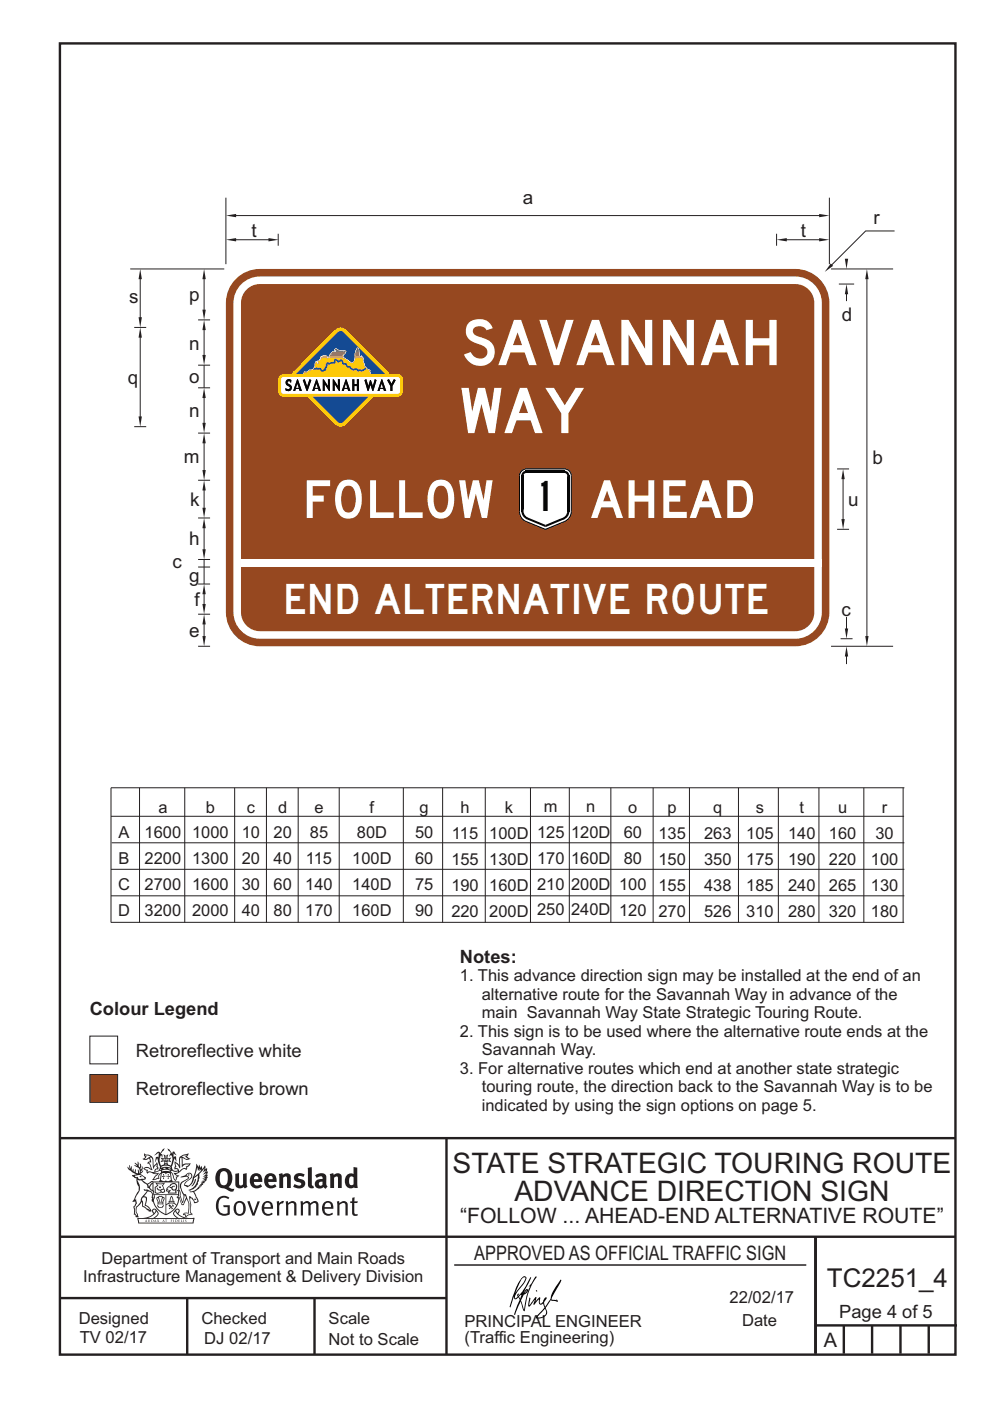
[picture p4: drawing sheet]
<svg xmlns="http://www.w3.org/2000/svg" width="210mm" height="297mm" viewBox="0 0 210 297" stroke-linecap="round" stroke-linejoin="round" font-family="sans-serif">
<defs><g id="words">
<g font-size="13.3" fill="#fff">
<text x="97.9" y="77.4">SAVANNAH</text>
<text x="97.6" y="91.8">WAY</text>
</g>
<g font-size="11.1" fill="#fff">
<text x="64.1" y="109.8">FOLLOW</text>
<text x="125.1" y="109.8">AHEAD</text>
</g>
<text font-size="8.9" fill="#010202" x="114.3" y="108.4">1</text>
<text font-size="8.9" fill="#fff" x="60" y="130.2">END ALTERNATIVE ROUTE</text>
<g font-size="6" fill="#231f20">
<text x="96" y="248.7">STATE STRATEGIC TOURING ROUTE</text>
<text x="109.1" y="254.6">ADVANCE DIRECTION SIGN</text>
</g>
<text font-size="5.5" fill="#231f20" x="175.4" y="272.9">TC2251_4</text>
<text font-size="4.5" fill="#231f20" x="97.6" y="259.3">“FOLLOW ... AHEAD-END ALTERNATIVE ROUTE”</text>
<g font-size="4.2" fill="#231f20">
<text x="100.6" y="267.2">APPROVED AS OFFICIAL TRAFFIC SIGN</text>
<text x="174.7" y="285.6">A</text>
</g>
<g font-size="4" fill="#231f20">
<text x="110.9" y="43.3">a</text>
<text x="185.3" y="47.4">r</text>
<text x="53.3" y="50.3">t</text>
<text x="169.9" y="50.3">t</text>
<text x="27.4" y="64.2">s</text>
<text x="40.1" y="63.8">p</text>
<text x="178.5" y="68">d</text>
<text x="40.1" y="74.2">n</text>
<text x="27.1" y="81.4">q</text>
<text x="40.1" y="81.2">o</text>
<text x="40.1" y="88.4">n</text>
<text x="39" y="98.2">m</text>
<text x="185.1" y="98.4">b</text>
<text x="40.3" y="107.2">k</text>
<text x="179.9" y="107.2">u</text>
<text x="40.1" y="115.6">h</text>
<text x="36.6" y="120.5">c</text>
<text x="40.1" y="123.4">g</text>
<text x="41.2" y="128.4">f</text>
<text x="178.5" y="130.6">c</text>
<text x="40.1" y="135">e</text>
</g>
<g font-size="3.9" fill="#231f20">
<text x="97.5" y="204.1">Notes:</text>
<text x="19" y="215.3">Colour Legend</text>
<text x="28.8" y="224.1">Retroreflective white</text>
<text x="28.8" y="232.2">Retroreflective brown</text>
<text x="178" y="279.5">Page 4 of 5</text>
</g>
<g font-size="3.5" fill="#231f20">
<text x="33.6" y="172.3">a</text>
<text x="43.6" y="172.3">b</text>
<text x="52.3" y="172.3">c</text>
<text x="59" y="172.3">d</text>
<text x="66.7" y="172.3">e</text>
<text x="78.4" y="172.3">f</text>
<text x="89" y="172.3">g</text>
<text x="97.7" y="172.5">h</text>
<text x="107.1" y="172.5">k</text>
<text x="115.4" y="172.2">m</text>
<text x="124.3" y="172.2">n</text>
<text x="133.3" y="172.3">o</text>
<text x="141.6" y="172.5">p</text>
<text x="151.3" y="172.5">q</text>
<text x="160.3" y="172.5">s</text>
<text x="169.6" y="172.5">t</text>
<text x="177.8" y="172.5">u</text>
<text x="187.1" y="172.5">r</text>
<text x="25.1" y="177.8">A</text>
<text x="30.7" y="177.8">1600</text>
<text x="40.7" y="177.8">1000</text>
<text x="51.3" y="177.8">10</text>
<text x="58" y="177.8">20</text>
<text x="65.7" y="177.8">85</text>
<text x="75.7" y="177.8">80D</text>
<text x="88" y="177.8">50</text>
<text x="95.9" y="177.9">115</text>
<text x="103.8" y="177.9">100D</text>
<text x="113.9" y="177.6">125</text>
<text x="121.1" y="177.6">120D</text>
<text x="132.3" y="177.8">60</text>
<text x="139.7" y="177.9">135</text>
<text x="149.3" y="177.9">263</text>
<text x="158.3" y="177.9">105</text>
<text x="167.2" y="177.9">140</text>
<text x="175.8" y="177.9">160</text>
<text x="185.7" y="177.9">30</text>
<text x="25.1" y="183.2">B</text>
<text x="30.7" y="183.2">2200</text>
<text x="40.7" y="183.2">1300</text>
<text x="51.3" y="183.2">20</text>
<text x="58" y="183.2">40</text>
<text x="64.9" y="183.2">115</text>
<text x="74.7" y="183.2">100D</text>
<text x="88" y="183.2">60</text>
<text x="95.7" y="183.4">155</text>
<text x="103.8" y="183.4">130D</text>
<text x="113.9" y="183.1">170</text>
<text x="121.1" y="183.1">160D</text>
<text x="132.3" y="183.2">80</text>
<text x="139.7" y="183.4">150</text>
<text x="149.3" y="183.4">350</text>
<text x="158.3" y="183.4">175</text>
<text x="167.2" y="183.4">190</text>
<text x="175.8" y="183.4">220</text>
<text x="184.7" y="183.4">100</text>
<text x="25" y="188.7">C</text>
<text x="30.7" y="188.7">2700</text>
<text x="40.7" y="188.7">1600</text>
<text x="51.3" y="188.7">30</text>
<text x="58" y="188.7">60</text>
<text x="64.8" y="188.7">140</text>
<text x="74.7" y="188.7">140D</text>
<text x="88" y="188.7">75</text>
<text x="95.7" y="188.9">190</text>
<text x="103.8" y="188.9">160D</text>
<text x="113.9" y="188.6">210</text>
<text x="121.1" y="188.6">200D</text>
<text x="131.3" y="188.7">100</text>
<text x="139.7" y="188.9">155</text>
<text x="149.3" y="188.9">438</text>
<text x="158.3" y="188.9">185</text>
<text x="167.2" y="188.9">240</text>
<text x="175.8" y="188.9">265</text>
<text x="184.7" y="188.9">130</text>
<text x="25" y="194.2">D</text>
<text x="30.7" y="194.2">3200</text>
<text x="40.7" y="194.2">2000</text>
<text x="51.3" y="194.2">40</text>
<text x="58" y="194.2">80</text>
<text x="64.8" y="194.2">170</text>
<text x="74.7" y="194.2">160D</text>
<text x="88" y="194.2">90</text>
<text x="95.7" y="194.4">220</text>
<text x="103.8" y="194.4">200D</text>
<text x="113.9" y="194.1">250</text>
<text x="121.1" y="194.1">240D</text>
<text x="131.3" y="194.2">120</text>
<text x="139.7" y="194.4">270</text>
<text x="149.3" y="194.4">526</text>
<text x="158.3" y="194.4">310</text>
<text x="167.2" y="194.4">280</text>
<text x="175.8" y="194.4">320</text>
<text x="184.7" y="194.4">180</text>
<text x="97.5" y="208.1">1. This advance direction sign may be installed at the end of an</text>
<text x="102.2" y="215.9">main Savannah Way State Strategic Touring Route.</text>
<text x="102.2" y="212">alternative route for the Savannah Way in advance of the</text>
<text x="97.5" y="219.8">2. This sign is to be used where the alternative route ends at the</text>
<text x="97.5" y="227.6">3. For alternative routes which end at another state strategic</text>
<text x="102.2" y="223.7">Savannah Way.</text>
<text x="102.2" y="231.6">touring route, the direction back to the Savannah Way is to be</text>
<text x="102.2" y="235.5">indicated by using the sign options on page 5.</text>
<text x="21.5" y="267.9">Department of Transport and Main Roads</text>
<text x="17.7" y="271.8">Infrastructure Management &amp; Delivery Division</text>
<text x="16.7" y="280.7">Designed</text>
<text x="42.7" y="280.7">Checked</text>
<text x="69.7" y="280.7">Scale</text>
<text x="98.5" y="281.4">PRINCIPAL ENGINEER</text>
<text x="154.7" y="276.2">22/02/17</text>
<text x="157.4" y="281.2">Date</text>
<text x="16.9" y="284.8">TV 02/17</text>
<text x="43.3" y="284.9">DJ 02/17</text>
<text x="69.7" y="285.2">Not to Scale</text>
<text x="98.5" y="284.8">(Traffic Engineering)</text>
</g>
</g></defs>
<g fill="none" stroke="#231f20" stroke-width=".51">
<path d="M12.7 9.2h190v278h-190zM12.7 241.3h189.9M94.7 241.4v45.8M12.7 262.2h190.1M12.7 275.2h82M39.7 275.2v12M66.7 275.2v12M173 262.2v24.8M173 281h30M179 281v6M185 281v6M191 281v6"/>
<path d="M197 281v6"/>
</g>
<path d="M96.4 268.2h74.6" fill="none" stroke="#231f20" stroke-width=".21"/>
<g fill="#231f20">
<path d="M47 248.5a2.55 2.55 0 0 0 0 2.7l.3 .1a.81 .81 0 0 0 1-.9v-.6a1.04 1.04 0 0 0-1.1-1.5zM46.3 248.1a1.82 1.82 0 0 1 2.1-.2 1.82 1.82 0 0 1 .9 1.9 2.29 2.29 0 0 1-.8 1.9l.7 .3h.5l-.2 .6a2.87 2.87 0 0 1-2-.7 2.12 2.12 0 0 1-1.7-3.1z" fill-rule="evenodd"/>
<path d="M49.9 248.9l.8-.2v2a.46 .46 0 0 0 .2 .6 .46 .46 0 0 0 .7-.2v-2.2l.7-.2v2.4l.2 .5-.6 .4-.2-.3a1.02 1.02 0 0 1-1.2 .2 1.02 1.02 0 0 1-.6-1.1z" fill-rule="evenodd"/>
<path d="M54 249.5l-.1 .5h.9a.49 .49 0 0 0-.2-.6 .49 .49 0 0 0-.6 .1zM53.4 249.2a1.34 1.34 0 0 1 1.6-.3 1.34 1.34 0 0 1 .6 1.5v.2h-1.7a.77 .77 0 0 0 .5 .8 .77 .77 0 0 0 .9-.3l.3 .4a1.59 1.59 0 0 1-2.1 .2 1.59 1.59 0 0 1-.4-2z" fill-rule="evenodd"/>
<path d="M57 249.5l-.1 .5h.9a.49 .49 0 0 0-.2-.6 .49 .49 0 0 0-.6 .1zM56.4 249.2a1.34 1.34 0 0 1 1.6-.3 1.34 1.34 0 0 1 .7 1.5v.2h-1.8a.77 .77 0 0 0 .5 .8 .77 .77 0 0 0 .9-.3l.3 .4a1.59 1.59 0 0 1-2 .2 1.59 1.59 0 0 1-.5-2z" fill-rule="evenodd"/>
<path d="M59.1 248.9l.8-.2 .1 .4a.95 .95 0 0 1 1-.3 .95 .95 0 0 1 .7 .8v2.3h-.8v-2.3a.46 .46 0 0 0-.8 .1v2.2h-.9z" fill-rule="evenodd"/>
<path d="M62.5 249.1a1.75 1.75 0 0 1 2.1-.1l-.2 .5-.6-.2a.43 .43 0 0 0-.6 .3l.4 .3a1.04 1.04 0 0 1 1.2 1.2 1.04 1.04 0 0 1-1.4 .9l-1.2-.4 .3-.6 1 .4 .4-.4a.88 .88 0 0 0-1-.5l-.4-.2-.1-.4z" fill-rule="evenodd"/>
<path d="M65.3 247.6l.8-.2 .1 3.8 .2 .2 .2 .5a.88 .88 0 0 1-1-.1 .88 .88 0 0 1-.3-1z" fill-rule="evenodd"/>
<path d="M67.8 250.6a.43 .43 0 0 0-.1 .7 .43 .43 0 0 0 .7-.1v-.7zM66.8 249.2a1.7 1.7 0 0 1 2.4 .1v1.8l.3 .4-.4 .5-.5-.3a1.03 1.03 0 0 1-1.7-.2 1.03 1.03 0 0 1 .8-1.5h.7v-.4a.8 .8 0 0 0-1.2 .1z" fill-rule="evenodd"/>
<path d="M69.9 248.9l.8-.2 .1 .4a.95 .95 0 0 1 1-.3 .95 .95 0 0 1 .7 .8v2.3h-.8v-2.3a.46 .46 0 0 0-.8 .1v2.2h-.8z" fill-rule="evenodd"/>
<path d="M74.3 249.5a1.48 1.48 0 0 0 0 1.7l.4 .1 .3-.2v-1.5l-.3-.2zM75 247.4l.8 .2 .1 4.3h-.7l-.1-.2a1.26 1.26 0 0 1-1.4 0 1.26 1.26 0 0 1-.6-1.3 1.29 1.29 0 0 1 .5-1.3 1.29 1.29 0 0 1 1.4-.2z" fill-rule="evenodd"/>
<path d="M46.4 253.9a1.72 1.72 0 0 1 2.2 0l-.2 .3a1.24 1.24 0 0 0-1.4-.1 1.24 1.24 0 0 0-.7 1.3 1.49 1.49 0 0 0 1.3 2l.7-.2v-1.3h-.9l-.1-.4h1.4v2a1.93 1.93 0 0 1-2.2-.1 1.93 1.93 0 0 1-.7-2.2l.2-.7z" fill-rule="evenodd"/>
<path d="M50.3 255.2a1.65 1.65 0 0 0 .3 2.2 .99 .99 0 0 0 1-1.5 .78 .78 0 0 0-.4-.8 .78 .78 0 0 0-.9 .1zM50 254.9a1.33 1.33 0 0 1 1.6-.1 1.33 1.33 0 0 1 .5 1.5 1.31 1.31 0 0 1-1.3 1.5 1.31 1.31 0 0 1-1.3-1.6l.1-.5z" fill-rule="evenodd"/>
<path d="M52.5 254.7l.4-.1 .9 2.6 .8-2.5h.5l-1.1 3h-.5z" fill-rule="evenodd"/>
<path d="M56.2 255.2l-.2 .7h1.4a.7 .7 0 0 0-.3-.8 .7 .7 0 0 0-.9 .1zM55.9 255a1.22 1.22 0 0 1 1.5-.2 1.22 1.22 0 0 1 .5 1.5h-1.9a.93 .93 0 0 0 .5 1 .93 .93 0 0 0 1.2-.2l.1 .3a1.43 1.43 0 0 1-1.7 .1 1.43 1.43 0 0 1-.6-1.7z" fill-rule="evenodd"/>
<path d="M58.7 254.8l.4-.2 .1 .5 .4-.3 .6-.2-.2 .6a.66 .66 0 0 0-.8 .6v1.9h-.4z" fill-rule="evenodd"/>
<path d="M60.6 254.8l.4-.2 .1 .5a.94 .94 0 0 1 1-.4 .94 .94 0 0 1 .8 .7v2.3h-.5l-.1-2.5a.81 .81 0 0 0-1.2 .3v2.2h-.4z" fill-rule="evenodd"/>
<path d="M63.7 254.7l.5-.1 .1 .5 .4-.3a.78 .78 0 0 1 1.1 .3 .9 .9 0 0 1 1-.5 .9 .9 0 0 1 .7 .8v2.3h-.4l-.1-2.5a.67 .67 0 0 0-1.1 .3v2.2h-.5v-2.4l-.4-.2-.7 .4v2.2h-.5z" fill-rule="evenodd"/>
<path d="M69 255.2l-.2 .7h1.4a.7 .7 0 0 0-.3-.8 .7 .7 0 0 0-.9 .1zM68.7 255a1.22 1.22 0 0 1 1.5-.2 1.22 1.22 0 0 1 .5 1.5h-1.9a.93 .93 0 0 0 .5 1 .93 .93 0 0 0 1.2-.2l.1 .3a1.44 1.44 0 0 1-1.7 .1 1.44 1.44 0 0 1-.6-1.7z" fill-rule="evenodd"/>
<path d="M71.4 254.8l.5-.2 .1 .5a.94 .94 0 0 1 1-.4 .94 .94 0 0 1 .7 .7v2.3h-.4l-.1-2.5a.81 .81 0 0 0-1.2 .3v2.2h-.5z" fill-rule="evenodd"/>
<path d="M74.7 254l.5-.2v.9h.7l-.1 .4h-.7l.1 2.2 .1 .1h.5l.1 .3a.75 .75 0 0 1-1.2-.6v-2h-.4v-.4h.4z" fill-rule="evenodd"/>
<path d="M30.8 244.9l1.1 .3-.9 .5h-.4l.5-.5zM31.8 245.5l.2-.1a2.44 2.44 0 0 1 .4 2l.1 .4 .7-1-.1 .6 .3 .3a.57 .57 0 0 0-.6 .8l-1-.2-.5 .2 .1-.5-.7-.2 .6-.2 1 .5 .1-.1-.6-1.3-.2-.1 .5-.1zM30.7 244.5l-.2 .4 .3 .4-.6 .4a1.04 1.04 0 0 0 1.4-.1l.2 .7h-.4l-.2 .4a.94 .94 0 0 1 .9 1.1l-.2-.1a1.16 1.16 0 0 0-1.5-.1l.3 .4 .4 .2 .1 .5 .2 .2v-.2a.94 .94 0 0 1 1.1 .2h.9l-1.2 1.2a1.13 1.13 0 0 0 1.2-.2l.4-.1-.1-.4 .5-.7a.83 .83 0 0 0-.6 1.1l-.3-.1-.7 .3 1.1-1.4-.5 .2-.5-.1 1.3-.5-.2-.2-.8 .4v-.3l.2-.2 .3 .1 .1-.3-.2-.4v-.6l-.2-.3-.6 .9v-.7a1.42 1.42 0 0 0-1.7-1.8z" fill-rule="evenodd"/>
<path d="M38.5 245.3l.5-.3 .7-.1-.6 .3 .8 .5h-.3zM38.3 245.5h.2l.1 2a1.69 1.69 0 0 1 1.5-.7l-.7 .5 .1 .5a1.1 1.1 0 0 0-1.5 .6l-.1-.5-.2-.2h-.5l.2-.4-.2-.7a1.42 1.42 0 0 1 .8 1.1l.2-.1zM37.1 246.2l.1 1-.2 .3v.5l.6-.1 .1 .2a.96 .96 0 0 1-1.1-.1l-.1 .1a1.06 1.06 0 0 0 1.3 .2v.1a.72 .72 0 0 1-1 .2l.3 .5 .6 .3-.4 .1-.1 .7-.3-.4-.3-1.1-.4-.4 .4 .9a1.54 1.54 0 0 0 .6 1.2l.2-.3a.58 .58 0 0 1 .5-.7l.1-.2h-.3l-.4-.3 .9-.5a.93 .93 0 0 1 1.1-.5l.1 .2 .2-.1 .1-.5a.99 .99 0 0 0 .7-.9l-1.3 .1-.4 .3v-1.5l.9 .4 .8-.3h-.3l-.5-.4 .4-.7-.7 .2a1.46 1.46 0 0 0-1.3 2.1v.4l-.2-.4z" fill-rule="evenodd"/>
<path d="M35.6 248.9l.2 .1-.1 .4h.3l-.3 .1v.5l-.1-.6h-.3l.3-.1z" fill-rule="evenodd"/>
<path d="M34.6 248.9l.2 .1-.1 .3 .4 .1h-.4v.6l-.1-.5-.3-.1h.3z" fill-rule="evenodd"/>
<path d="M34.3 248.8a.57 .57 0 0 1 .9 .2 .57 .57 0 0 1 .9-.2l.2 1.4-.2 .1a.57 .57 0 0 1-.9-.1 .69 .69 0 0 1-1.1 0zM34.2 248.1l-.3 2.1-.2 .4h2.9l-.1-.4-.3-2.1h-.2v.3l-.8-.1-.9 .1 .1-.3z" fill-rule="evenodd"/>
<path d="M34.2 252.4a.3 .3 0 0 0 .6 0 .3 .3 0 0 0-.6 0zM33.3 251l.3 .3-.3 .3a.79 .79 0 0 0 0 1.3l.8-.2-.1-.3a.55 .55 0 0 1-.7-.6h.1l.1 .3 .4 .1 .8-.2-.4-.7 .4-.3-.7 .1zM33 250.7l1.1 .2 .9-.2-.4 .7 .4 1.1a.56 .56 0 0 1-.8 .3l-.2 .1a.73 .73 0 0 1-.9 .1 .73 .73 0 0 1-.3-.9v-.4l.5-.4z" fill-rule="evenodd"/>
<path d="M35.6 251.9l.7-.5a.58 .58 0 0 1 1-.1 .58 .58 0 0 1-.5 .9l-.2-.3a.43 .43 0 0 1 .6-.3v-.1a.57 .57 0 0 0-.8 .2l-.2-.1-.3 .2 .4 .1a.55 .55 0 0 0 .9 .5v.5h-1.3l.3-.4-.1-.2-.6 .1 .2-.2-.2-.1zM35.4 251.8l-.1 .2a.39 .39 0 0 0 .2 .7l.3-.1-.2 .5h1.9l-.1-.8a.86 .86 0 0 0-.1-1.4 .86 .86 0 0 0-1.3 .4z" fill-rule="evenodd"/>
<path d="M36 254.8h.8v.2h-.8zM36.4 253.8l.2 .8h-.4zM36.4 253.5l-.3 .5-.1 .6h-.2v.4l-.7 .4 .1 .2a1.48 1.48 0 0 1 2.2 .1l.2-.1-.6-.5v-.5h-.2l-.1-.6z" fill-rule="evenodd"/>
<path d="M35.8 255.4l.3 .1 .2 .3 .3-.2-.2-.2a.38 .38 0 0 1 .4 .5l-.1-.2-.3 .3 .3 .2-.3 .2-.1-.3-.4 .3-.1-.2 .4-.3-.2-.1-.1 .1z" fill-rule="evenodd"/>
<path d="M34.5 254h.2v.2l-.3 .6h-.1zM33.6 255.3h.9v.2a.55 .55 0 0 1-.8 .4v-.2h-.2zM33.4 254h.2l.2 .8h-.2zM33.6 255h.8l.1 .1-.8 .1zM33.8 253.7h.5l-.2 1.1h-.2zM33.3 253.8l-.1 .3 .3 1.2a.48 .48 0 0 0-.1 .5 .48 .48 0 0 0 .4 .3l.6-.1a.49 .49 0 0 0 .2-.7l.3-1.2-.1-.3a1.42 1.42 0 0 0-1.5 0z" fill-rule="evenodd"/>
<path d="M33.6 251.6h.5l.1 .3h-.4z" fill-rule="evenodd"/>
<path d="M41.3 250.1l.3-.2-.2 .9-.6 .7h-.2l.5-.7z" fill-rule="evenodd"/>
<path d="M39.7 249l.3-.2 .5 .2a.88 .88 0 0 1-.6 1.1 1.22 1.22 0 0 0-.8 1.3l.5 .2a.72 .72 0 0 0 .9-.4l.5-.8 .2-.6 .8-.6v.3a2.85 2.85 0 0 1-2 2.8l.1 .1a2.13 2.13 0 0 0 1.9-1.5l-.1-.2a2.01 2.01 0 0 0 .3-1.8l1.2-1.3-.4 1 .7-.5-.7 1 .8-.4-.8 .8 .7-.1-.9 .5 .8-.1-.8 .4h.7l-.8 .3 .3 .2h-.4l.2 .4-.4-.1 .2 .3h-.4l.1 .3h-.1a2.16 2.16 0 0 1-2 1l.1 .2h.4a.76 .76 0 0 1 .7 .7l.5 1.2-.6 .2a1.45 1.45 0 0 0-1.2-1.3l.3 1.8-.1 1.9 .4 .2a1.07 1.07 0 0 0-1.2 .4v-.3l-.5-.2a.87 .87 0 0 1 1-.1l.1-.7a4.4 4.4 0 0 0-.6-3.1l-.1-.3h-.2a2.16 2.16 0 0 1-.7-2.2l.3-.3 1.2-.8a.55 .55 0 0 0-.4-.7zM37.8 252.4a.76 .76 0 0 1 .3 1.1l.6 1.6 .4-1.7 .2 .1a.61 .61 0 0 1-.1 .9l-.3 .9h-.2l-.7-1.6-.3 .1a1.18 1.18 0 0 0 .1-1.4zM41.8 247.5l.2 .8 .3-.6v.6l.3-.5a1.9 1.9 0 0 1-1.1 1.4l-.3 .3zM38.2 249.6l1.4-.1 .2 .1v.3l-.5 .3a1.26 1.26 0 0 0-1 1.9l.2 .7a1.84 1.84 0 0 1 .2 2l-.4-1.3a.96 .96 0 0 0-.4-1.3l-.4 .3a.78 .78 0 0 1-.1 1.3l.2 .2h.4l.4 1.1a.38 .38 0 0 0 .2 .4 .38 .38 0 0 0 .4-.1l.6-1.2a2.94 2.94 0 0 1 .3 2.5v.5l-.8-.1-.3 .4v.2l.4-.1 .1 .4 .2 .1a1.02 1.02 0 0 1 1.3-.5l-.1-.4-.3-.1 .2-1.7-.3-1.4 .1 .1a1.14 1.14 0 0 1 .7 .9 .63 .63 0 0 0 .9-.2 .63 .63 0 0 0-.2-.8l-.6-1.3 .9-.6 .2-.3 .2-.1v-.2h.3l-.1-.3h.4l-.1-.3 .5-.1-.2-.2 .5-.4 .1-.2-.3 .1 .5-.6-.3 .1 .3-.6-.4 .1 .4-.5v-.3l-.3 .2 .1-.6v-.3l-.4 .3-.1-.8-.5 .8-.2-.7-.2 .5-.3-.8-.1 .6-.5-.8-.1 1.4-.7 1.9a1.81 1.81 0 0 1-.9 1.4l-.6-.2a1.75 1.75 0 0 1 1.1-1.2 .75 .75 0 0 0 .1-1.3 .75 .75 0 0 0-1.2 .5z" fill-rule="evenodd"/>
<path d="M41.2 254.2l.3-.1 .1 .3h-.4z" fill-rule="evenodd"/>
<path d="M29.4 258.4h11.6l-.2 .8h-11.3zM31.3 258.2l.5-.1a2.48 2.48 0 0 0 1.4-1.3l.2 .6-.5 .5-.4 .3zM32.5 256.6l.3-.2 .2 .2-.3 .6zM37.2 256.8a2.65 2.65 0 0 0 1.8 1.4h-1.1l-.5-.3-.5-.5zM37.4 256.6l.2-.2 .3 .2-.3 .6zM29.2 258.2l.1 1.2h11.7l.3-1.1-.2-.1a4.1 4.1 0 0 1-3.3-.9l.3-.4-.1-.5a1.06 1.06 0 0 0-1.3 .9l.2 .4 .6 .5h-4.7l.3-.1a.84 .84 0 0 0 .6-.7 .84 .84 0 0 0-.5-.9l-.3-.2-.5 .1-.1 .5 .3 .4a4.2 4.2 0 0 1-3.4 .9z" fill-rule="evenodd"/>
<path d="M31 258.7l.1 .2h-.2zM31 258.6l-.3 .5 .4-.1 .2 .1z" fill-rule="evenodd"/>
<path d="M31.3 258.6h.2v.4a.25 .25 0 0 0 .3-.1 .25 .25 0 0 0-.1-.3h.1a.29 .29 0 0 1 0 .4 .29 .29 0 0 1-.4 0 .29 .29 0 0 1 0-.4z" fill-rule="evenodd"/>
<path d="M32.2 258.6a.22 .22 0 0 1 .3 .2 .22 .22 0 0 1-.3 .2zM32 258.6v.5a.33 .33 0 0 0 .5-.1 .33 .33 0 0 0 0-.4 .33 .33 0 0 0-.5 0z" fill-rule="evenodd"/>
<path d="M32.9 258.7l.1 .2h-.2zM32.9 258.6l-.2 .5 .3-.1 .2 .1z" fill-rule="evenodd"/>
<path d="M33.3 258.6h.2v.2l.3-.2-.2 .2 .2 .3-.3-.2-.1 .2h-.1l.2-.3z" fill-rule="evenodd"/>
<path d="M34.7 258.7l.1 .2h-.2zM34.7 258.6l-.3 .5 .4-.1 .2 .1z" fill-rule="evenodd"/>
<path d="M35 258.6h.4h-.1v.5h-.2l.1-.5z" fill-rule="evenodd"/>
<path d="M36.2 258.6h.3h-.2v.2h.2h-.2l.1 .3h-.2z" fill-rule="evenodd"/>
<path d="M36.7 258.6h.2v.5h-.2z" fill-rule="evenodd"/>
<path d="M37.3 258.6a.22 .22 0 0 1 .3 .2 .22 .22 0 0 1-.3 .2zM37.1 258.6v.5a.33 .33 0 0 0 .5-.1 .33 .33 0 0 0 0-.4 .33 .33 0 0 0-.5 0z" fill-rule="evenodd"/>
<path d="M37.8 258.6h.3h-.1v.2h.1h-.1v.2l.1 .1h-.3z" fill-rule="evenodd"/>
<path d="M38.3 258.6h.3l-.1 .4 .2 .1h-.4z" fill-rule="evenodd"/>
<path d="M38.9 258.6h.2v.5h-.2z" fill-rule="evenodd"/>
<path d="M39.3 258.6h.2l-.2 .1 .2 .2-.1 .2h-.1v-.2l.2 .1z" fill-rule="evenodd"/>
<path d="M34.2 247.4a1.51 1.51 0 0 1 2 .2 2.67 2.67 0 0 0-2.1 0zM35.7 247.6l.4 .2 .1 .2-.4-.1zM34.6 247.7l.4-.1 .2 .2h-.4zM34 247.9l.3 .1-.3 .1zM34.9 246.9l.3-.2 .2 .2zM34.9 245.7h.2v.4h-.2zM35 245.1l.2 .2 .2-.2-.1 .4h-.2zM35.1 246.3h.2l.1 .4-.2-.2-.2 .2zM35.3 245.7h.2v.4h-.2zM34.4 245.7l.3 .1v.2l-.3 .1 .2-.2zM35.7 245.8l.3-.1-.2 .2 .2 .2-.4-.1zM32.7 244.9l1-.5-.1 1-.2-.1-.4 .1-.2 1.1 .5-1 .2 .9a1.84 1.84 0 0 1 .3 1.7l.4 .1a2.48 2.48 0 0 1 2.2 .1l.2-.3-.2-.7 .7-1.7 .4 .6-.2-1-.2-.1-.2 .3v-.9l.6 .4-.6-.7h-.3l-.1 .4-.5-.8-.5-.3 .2 .4 .5 .6-.4 .7 .4-.3a2.06 2.06 0 0 1 0 2.2l-.6-.2-.1-.6 .1-.1 .8 .2-.4-.5 .4-.5-.7 .2-.2-.2 .2-.7-.5 .4-.5-.4 .2 .7-.2 .2-.7-.2 .4 .5-.4 .5 .7-.2 .2 .1-.2 .6-.5 .2a2.02 2.02 0 0 1 0-2.2l.3 .5-.1-.6-.3-.1 .8-1.2-.5 .3-.4 .7-.2-.3a.8 .8 0 0 0-.8 .5z" fill-rule="evenodd"/>
<path d="M29.2 250.1l.3 .2a.61 .61 0 0 1 .8 .3l.3 .2a.8 .8 0 0 1 .6 1l.4 .1 .5 .6a1 1 0 0 1 .5 1l-.1 .7v-.5h-.1a.96 .96 0 0 0-.8-1.3l-.3-.2h-.6l-.1-.1-.2 .1 .2 .3h.5l-1.1 1.4-.2 .9-.4 .6a1.33 1.33 0 0 0-.5 1.8l.2 .5a1.26 1.26 0 0 1-.5-1.4l-.1-.4a1.56 1.56 0 0 0 .4-1.7l-.3 .2 .2-.5a3.2 3.2 0 0 0 .7-3zM30.4 253.9h.4a2.06 2.06 0 0 1-.1 1.6l.7 .5 .4 .5-.6-.2-.8-.6-.1-.9a.51 .51 0 0 1 .1-.9zM28.6 249.3a1.52 1.52 0 0 1 2.1 .6l-1.1 .1-.2-.1-.2-.4-.4 .1zM27.5 247v.8l-.3-.4-.2 .1a3.1 3.1 0 0 0 2 1.5l-1 .1 .5 .6 .5 .1v1.1a1.84 1.84 0 0 1-.2 2.5l-.4 .9-.4 .4 .3 .1 .4-.1 .1 .4-.2 .5-.3 .2 .1 1.8 .2-.1 .2 .6h.2l.4-.1-.1-.5a1.3 1.3 0 0 1-.1-1.6l.8-1.1 .2 1.1 .6 .2 .4 .6 .2-.2 .2 .4 .5-.1a1.85 1.85 0 0 0-1.2-1.3l.1-.3a1.39 1.39 0 0 0 0-1.5h-.5l.5-.6a.66 .66 0 0 1 .9-.4 .66 .66 0 0 1 .3 .9l-.1 .4h.2v.1l-.2 .3 .2 .5 .2-.3a2.24 2.24 0 0 0 .1-2.2 .73 .73 0 0 1-.7-.6 .73 .73 0 0 1 .5-.8l.1-.2a.94 .94 0 0 0-.9 .8 .48 .48 0 0 1-.1-.5 .48 .48 0 0 1 .5-.3l.5-.3a.51 .51 0 0 0-.8 .2l-.5 .3-1-.8 .6-.1 .1-.5-1.1-.7 .5-.4v-.4l-.5 .5 .1-.2a.69 .69 0 0 0 .2-1.1v.5l-.3 .2 .1-1.1-.3-.2 .1 .6-.1 .2-.4-1.2v.6l-.7-.3 .6 .6-.6-.2 .2 .3a1 1 0 0 1 .8 1.5l-.2-.8v.8l-.5-.2-.1-.7-.2 .6-.2-.1v-.6l-.2 .4-.2-.2 .1-.7-.2 .5z" fill-rule="evenodd"/>
<path d="M29.5 249.5l.3-.2 .3 .3z" fill-rule="evenodd"/>
<path d="M32.4 250.5h5.6v2l-.2-.1v-1.7h-5.2v2.5h5.2v-.8l.1 .2-.1 1.1v-.3h-2.5v4a4.1 4.1 0 0 0 2.6-3.6l.1-.1a4 4 0 0 1-2.8 3.9 4.2 4.2 0 0 1-2.8-4.7l.1 1.3 .1-.1a3.8 3.8 0 0 0 2.5 3.3v-4h-2.5l-.2-.9z" fill-rule="evenodd"/>
<circle cx="40" cy="249.1" r=".17"/>
</g>
<g fill="#000">
<path d="M111.6 273.7l.2-.2-.5 .7zM110.4 274.5l.2 .1-.3 .8-.2-.5zM110.9 270.9h.5a9.3 9.3 0 0 1-2 3.1l-.1 .3 1-2.5zM110.6 271a14.7 14.7 0 0 0-2.2 4.9l-.3 1.2 .1 .1 .8-2.3a.42 .42 0 0 0 .2 .6 .42 .42 0 0 0 .6-.3l.2-.1 .2 .5-1.1 3.2h.2l1.1-2.9 .6 1.9 .2 .2 .2-.5a13.5 13.5 0 0 1 2-6.2l.4-.5-.1-.2-1.6 2.1 .4-.1a14.9 14.9 0 0 0-1.3 5.1l-.4-1.1a1.39 1.39 0 0 1 .2-1.9l.1-.2a.92 .92 0 0 0 .8-1.2 .75 .75 0 0 0-.8 .7l-.1 .2 1.6-3.4h-.1l-.4 .7a10.5 10.5 0 0 1-2.2 3.3l.2-.5a.32 .32 0 0 0-.4 .2 .32 .32 0 0 0 .1 .4l-.5 .4a3.2 3.2 0 0 1 1.1-2.3l.5-.6a2.49 2.49 0 0 0 .7-1.6l-.4-.2z" fill-rule="evenodd"/>
<path d="M113.7 273.6l.3 .2h-.3z" fill-rule="evenodd"/>
<path d="M115.6 277.5a1.15 1.15 0 0 1 .1 1.3 1.15 1.15 0 0 1-1.2 .5l-.6 .1zM112.2 275.2l-.2 1.6 .2 .2 1.2-1.5-.2 1.1 1.1-1.1a.94 .94 0 0 0 .4 1.1l.5-.3 .3 .9-1.2 1.3a.98 .98 0 0 0-.5 1 1.9 1.9 0 0 0 2.3-1.3l-.1-.2a1.02 1.02 0 0 1 .2-1.4l.6-1 1.5 .3-.2-.4v.2l-1.1-.1v-.3l2-3.6 .1-.2-.2-.2-1.7 2.8a6.6 6.6 0 0 1-1.6 2.9l-.1-.2a1.01 1.01 0 0 1 .4-1.4l.1-.2-.3-.1-.4 .4-.1 .5-.6 .4-.1-.4 .1-.9-.2-.1-.9 1 .3-1h-.2l-1.4 1.8 .3-1.5v-.1z" fill-rule="evenodd"/>
</g>
<path d="M19.1 219.7h5.8v5.9h-5.8z" fill-rule="evenodd" fill="#fff" stroke="#231f20" stroke-width=".21"/>
<path d="M19.1 227.8h5.8v5.9h-5.8z" fill-rule="evenodd" fill="#964820" stroke="#231f20" stroke-width=".21"/>
<g fill="none" stroke="#231f20" stroke-width=".21">
<path d="M23.5 173.1h168.3M23.7 178.7h168.1M29.6 167v28.6M39.2 167v28.6M49.8 167v28.6M56.5 167v28.6M63.2 167v28.6M71.9 167v28.6M85.5 167v28.6M93.9 167v28.6M102.9 167v28.6M112.5 167v28.6"/>
<path d="M120.8 167v28.6M129.6 167v28.6M138.5 167v28.6M146.2 167v28.6M156.6 167v28.6M165.1 167v28.6M173.7 167v28.6M183.2 167v28.6M191.6 167v28.6M191.8 167h-168.3v28.6M23.5 195.6h168.3M23.5 189.9h168.3"/>
<path d="M23.5 184.3h168.3"/>
</g>
<path d="M49.7 59.5a7.2 7.2 0 0 1 5.4-2.5h113.6a7.2 7.2 0 0 1 7.2 7.2v65.6a7.2 7.2 0 0 1-7.2 7.2h-113.6a7.2 7.2 0 0 1-7.2-7.2v-65.6a7.2 7.2 0 0 1 1.8-4.7z" fill-rule="evenodd" fill="#964820"/>
<path d="M51.2 60.3a5.6 5.6 0 0 1 3.9-1.7h113.6a5.6 5.6 0 0 1 5.6 5.6v65.6a5.6 5.6 0 0 1-5.6 5.6h-113.6a5.6 5.6 0 0 1-5.6-5.6v-65.6a5.6 5.6 0 0 1 1.7-3.9z" fill-rule="evenodd" fill="#fff"/>
<path d="M52.3 61.4a4 4 0 0 1 2.8-1.2h113.6a4 4 0 0 1 4 4v65.6a4 4 0 0 1-4 4h-113.6a4 4 0 0 1-4-4v-65.6a4 4 0 0 1 1.2-2.8z" fill-rule="evenodd" fill="#964820"/>
<path d="M62.4 79.1l9-9a1.18 1.18 0 0 1 1.7 0l8.9 9a1.17 1.17 0 0 1 0 1.7l-8.9 8.9a1.18 1.18 0 0 1-1.7 0l-9-9a1.18 1.18 0 0 1 0-1.6z" fill-rule="evenodd" fill="#144a93" stroke="#ffcb04" stroke-width=".53"/>
<path d="M72.2 89.7l.6-.2 .5 .5-.5 .3-.6 .2zM71.1 90l.6-.5 .5 .2v.8l-.6-.2zM71.7 89.5l-.3 .2zM62.7 80.5l9 9-.6 .5-8.9-9zM62.7 80.5l-.5 .5zM61.7 79.9h.8l.2 .6-.5 .5-.4-.5zM62.2 78.8l.5 .6-.2 .5h-.8l.1-.5zM62.2 78.8l.5 .6zM62.2 78.8l8.9-8.9 .6 .5-9 9zM71.4 70.1l.3 .3zM71.1 69.9l.5-.4 .6-.1v.8l-.5 .2zM72.2 69.4l.6 .1 .5 .4-.5 .5-.6-.2zM72.8 70.4l.5-.5 9 8.9-.5 .6zM82.3 78.8l-.5 .6zM81.8 79.4l.5-.6 .3 .6 .2 .5h-.8zM82 79.9h.8l-.2 .6-.3 .5-.5-.5zM81.8 80.5l.5 .5zM81.8 80.5l.5 .5-9 9-.5-.5z" fill="#ffcb04"/>
<path d="M63.6 79.7l.2 .3 .8-1.1 .4 .1 .6-.5a1.18 1.18 0 0 0 1.3-1.4l.1-.3h.2l.2 .4 .1-.1 .1-.2-.2-.3 .4-.1v-.2h.3l-.1-.2 .2-.1-.2-.2h.2l.1-.2 .2 .2v-.2a.55 .55 0 0 1 .6-.1 .55 .55 0 0 1 .3 .5l.3-.2 .4 .1-.2-.4 .7-.9h.6l.1-.4h-.3l.2-.2 1.1 .5h.9l.1 .1-.2 .3a.65 .65 0 0 0-.4 .7 .65 .65 0 0 0 .6 .5l.6 .4a.76 .76 0 0 0 1 .4l.3-.4 .2-1.5 .4-1.2 .2 .3 .3 1.5 .1 .1 .3-.1a.72 .72 0 0 1 .2 .9 .83 .83 0 0 1 .3 1l.6 .8 .6 .3-.1 .2 .2 .3 .1 .6 .1-.2 .2 .2 .1-.2 .1 .1a.73 .73 0 0 0 .4 1h-15.9z" fill-rule="evenodd" fill="#fff"/>
<path d="M63.4 80.5h.3v.2l-.3-.1zM63.5 80.3l.2 .2h-.3zM63.5 80.1l.3-.1v.4l-.3-.1zM63.4 79.7l.3 .1 .1 .2-.3 .1zM63.5 79.6l.2-.1-.1 .3h.1l-.3-.1zM63.7 79.5l.2 .4h-.3zM63.6 79.9h.3l-.1-.1v.3zM63.7 79.9l.3 .1-.1 .1h-.1v-.3zM63.9 79.5l.3 .2-.2 .3-.3-.1zM64 79.5l.3-.4 .3 .2-.4 .4zM64.4 79.2l.2 .1zM64.5 78.9h.3l-.2 .4-.3-.2zM64.5 78.7l.1 .2zM64.7 78.7l.2 .1-.2 .3zM64.8 79l-.1 .1zM64.9 78.8l.2 .3h-.4zM64.9 78.9l.4 .1-.2 .1zM65.1 78.9l.2 .1zM65.1 78.8l.3-.2v.3l-.1 .1zM65.4 78.6h.3l-.3 .3zM65.6 78.6h.1zM65.5 78.4h.1l.1 .2-.3-.1zM65.6 78.4h.2v.3zM65.8 78.4l.4-.1 .1 .3-.5 .1zM66.6 77.9l.2 .2-.5 .5-.1-.3zM66.7 77.5h.3l-.2 .6-.2-.2zM66.8 77h.3l-.1 .5h-.3zM66.9 76.6h.2v.4h-.3zM67.1 76.6l.3 .4-.2 .1zM67.2 77.1l.2-.1h-.1l.1 .3zM67.4 77v.2zM67.4 77v.3zM67.4 77.2v.1zM67.4 77l.3 .2-.3 .1zM67.4 77l.4-.2-.1 .4zM67.6 76.7l.2 .1-.4 .2zM67.2 76.6l.4 .1-.2 .2zM67.3 76.4h.3l-.1 .3-.3-.1zM67.6 76.6l-.1 .1zM67.6 76.4l.3 .3h-.4zM67.7 76.4h.3v.2l-.1 .1zM67.7 76.1l.3 .3h-.3zM67.7 76.1l.1 .1zM67.7 76.1h.3l-.1 .3zM68 76.1l-.1 .1 .3 .1-.1 .1h-.2zM68 76.2v.1l.1-.3 .1 .3zM67.8 76l.3 .1-.1 .2zM68 76.1h.1zM67.9 75.9h.2v.3v-.1l-.3-.1zM68.1 76v.2zM68.1 75.9l.2 .2-.1 .1h-.1zM68.1 75.9l-.1 .2 .2-.3 .1 .3zM68.1 75.8l-.1 .3-.1-.1zM68.1 75.8l-.1 .1zM67.9 75.7l.2 .2v-.1l-.2 .2zM67.9 75.7h.3l-.1 .2zM68.2 75.8l-.1 .1zM68.1 75.7l.2 .2h-.2l.1-.2zM68.1 75.7h.3v.2zM68.1 75.7h.2zM68.1 75.5h.2v.3l.1-.1h-.3zM68.3 75.5v.1zM68.3 75.5l.2 .2-.3 .1zM68.2 75.8l.3-.1h-.1l.1 .2zM68.3 75.7l.3-.1 .1 .2-.2 .1-.1-.2zM68.3 75.7h.2zM68.4 75.4l.2 .2-.3 .1zM68.4 75.4l.3-.1v.3h-.1zM68.7 75.3h.4l-.1 .3h-.3zM69.1 75.3a.51 .51 0 0 1 .4 .6h-.3l-.2-.3zM69.2 75.9h.3l-.1 .3zM69.4 76v.2zM69.4 76l.2 .1-.2 .1 .1-.3zM69.4 75.9l.2 .2zM69.4 75.8l.1-.1 .2 .3-.3-.1zM69.5 75.7h.5l-.1 .3h-.2zM70 75.9l-.1 .1zM70 75.7v.3zM70.1 75.8l-.1 .1zM70 75.8l.2 .1-.1 .1h-.1l.1-.2zM70.1 75.6l.1 .3-.2-.1v.1zM70.1 75.7l-.1 .2zM70.1 75.6l-.1 .3zM70 75.7v.2zM69.8 75.7l.3-.1-.1 .3zM69.9 75.6h.1zM69.9 75.2l.2 .2-.3 .3zM70 75.1l.2 .2-.1 .1zM70 75.1l.3-.1-.1 .3zM70.2 75l.2 .2-.2 .1zM70.3 75.1l.1 .1zM70.2 75h.2l.1 .1-.1 .1zM70.3 75h.1zM70.2 74.8l.2 .2-.2 .1zM70.3 74.7l.1-.2 .2 .3-.2 .2-.2-.2zM70.4 74.5h.1l.3 .2-.2 .1zM70.6 74.6l.2 .1zM70.5 74.5h.4l-.1 .2zM70.9 74.6l-.1 .1zM70.9 74.5h.2l-.1 .3-.2-.1zM71.1 74.5l.3 .1-.1 .1-.3 .1zM71.2 74.5h.1zM71.4 74.1v.5l-.2-.1zM71.1 74.1h.3l-.2 .3zM71.1 74.1l.1 .3h-.2zM71.1 74.1l-.1 .3-.1-.1zM70.9 74.3l.1-.1zM70.8 74.2h.3l-.2 .1zM70.9 74l.2 .2h-.3zM71 74l.1 .2zM71 74l.2-.2 .1 .4zM71.2 73.8l.3 .1-.2 .3zM71.5 73.9l-.2 .3zM71.3 74.2l.3-.2 .2 .2-.1 .2zM71.8 74.2h.2l.1 .3-.4-.1zM72 74.2v.2zM72 74.2l.3 .1-.2 .2zM72.2 74.4l-.1 .1zM72.3 74.3v.3l-.2-.1zM72.3 74.5v.1zM72.3 74.3l.2 .3h-.1h-.1zM72.3 74.3l.1 .2zM72.3 74.3h.3l-.1 .3zM72.6 74.3l.3 .1-.2 .2h-.2zM72.8 74.5l-.1 .1zM72.9 74.4l-.1 .3zM72.8 74.5v.2zM72.8 74.5l.2 .2h-.2l.1-.3zM72.8 74.5l.3 .1zM72.8 74.5h.1zM72.9 74.3h.1l.1 .2h-.3zM73 74.3h.3l-.1 .3h-.2zM73.2 74.5v.1zM73.3 74.3l.1 .1-.2 .2zM73.2 74.5v.1l.2-.2 .1 .2zM73.2 74.5l.1 .1zM73.2 74.5l.2 .2zM73.3 74.6l.1 .2zM73.1 74.5l.2 .3h-.3zM73 74.8h.3v.2zM73 74.9h.1zM73 74.9l.3 .1-.2 .2zM72.8 75l.2-.1 .1 .3-.4-.1zM72.7 75.1l.3 .1-.1 .2-.3-.1zM72.6 75.3l.3 .1-.3 .5zM72.8 75.6l.5 .3-.2 .3-.5-.3zM73.3 75.9l.4 .3-.1 .3-.5-.3zM73.7 76.2l.5 .4-.2 .2-.4-.3zM74.2 76.6l.4 .3 .1 .3-.7-.4zM74.6 76.9l.3-.2 .2 .2-.4 .3zM75.1 76.5h.3l-.3 .4-.2-.2zM75.1 76.1l.3 .1v.3h-.3zM75.2 75.6l.3-.1-.1 .7-.3-.1zM75.4 75.5h.1zM75.2 75.5h.3zM75.3 74.8l.3 .1-.1 .6h-.3zM75.3 74.5l.3 .1v.3l-.3-.1zM75.3 74.5l.2 .1zM75.4 74.3l.3 .1-.1 .2-.3-.1zM75.4 74.3h.1zM75.5 74.2l.1-.1 .1 .3-.3-.1zM75.6 74.1l.3 .1-.1 .2h-.1zM75.6 74l.3 .1v.1zM75.6 73.9l.3 .2-.3-.1zM75.7 73.7h.2l-.1 .3h.1l-.3-.1zM75.9 73.7l.2 .2-.2 .2zM75.9 74.1l.2-.2 .1 .5h-.3zM75.9 74.4h.3v.3h-.2zM76 74.7h.1zM76 74.7l.2-.1 .1 .2zM76 74.8h.1zM76 74.8h.3v.5h-.3zM76 75.3h.3l.1 .3-.2 .2zM76.3 75.7l-.1 .1zM76.4 75.6l-.1 .3zM76.3 75.7v.2zM76.4 75.6l.2 .3h-.3zM76.5 75.6v.1zM76.5 75.6l.3 .1-.2 .2zM76.7 75.6l.1 .1zM76.6 75.5l.2 .2zM76.7 75.2l.1 .3-.1 .1-.1-.1zM76.6 75.6l.2-.1 .2 .2-.2 .2zM77 75.7l.1 .2-.3 .1v-.1zM76.8 76l.3-.1v.4h-.3zM76.8 76.3h.2zM76.8 76.3l.3 .2h-.3zM76.8 76.5h.3l.1 .2-.3 .1zM76.9 76.8l.3-.1 .1 .4-.2 .1zM77.1 77.2l.2-.1v.3zM77 77.3h.2zM77 77.3l.3 .2h-.3zM77 77.5l.5 .1-.3 .2zM77.5 77.6l.1 .2-.2 .2-.2-.2zM77.4 78l.1-.1zM77.4 78l.2-.2zM77.5 77.9l.1-.1zM77.4 78l.2-.2 .5 .5-.2 .2zM78.1 78.3l-.1 .1zM78.1 78.3h.2l-.1 .3-.3-.1zM78.2 78.5v.1zM78.3 78.3l.3 .3h-.4zM78.3 78.5l.3 .1v.1l-.2 .1zM78.3 78.5v.2zM78.1 78.7l.2-.1 .1 .2v-.1l-.3 .1zM78.1 78.8h.2zM78.1 78.8h.4l-.2 .2zM78.5 78.8l.2 .3h-.3l-.1-.1zM78.4 79.1h.3v.2h-.3zM78.5 79.3h.2zM78.4 79.3h.3l-.1 .5-.2-.1zM78.5 79.5l.3 .1-.1 .2h-.1zM78.6 79.4l.1-.1 .1 .3-.3-.1zM78.7 79.3l.2 .2-.2 .2zM78.7 79.7l.2-.2v.4zM78.8 79.6l.3 .1-.1 .1-.1 .1v-.3zM78.8 79.6h.1zM78.8 79.5l.3 .2zM78.8 79.5l.1 .1zM78.9 79.4h.2v.3l-.3-.2zM79.1 79.4v.1zM79.1 79.4l.2 .1-.1 .4-.2-.1zM79 79.8l.2 .1v.1h-.3zM78.9 80h.3l.1 .2-.3 .2zM79 80.4l.3-.2 .1 .2-.1 .3zM79.4 80.4l-.1 .1zM79.4 80.4l-.1 .3zM79.5 80.5l-.1 .1zM79.5 80.5l-.1 .3zM79.6 80.5l.4 .3h-.5zM63.6 80.5h15.9v.3h-15.9zM63.4 80.6l.2 .2h-.2z" fill="#fff"/>
<path d="M63.6 79.7l.2 .3 .6-.7h14.1l.1 .4 .1-.2 .2 .2 .2-.2a1.03 1.03 0 0 0 .4 1.1h-15.9z" fill-rule="evenodd" fill="#db822e"/>
<g fill="#1f8263">
<path d="M75.8 73.8l.2 .1h-.2z" fill-rule="evenodd"/>
<path d="M75.8 73.8l.2 .2h-.3zM71.1 74h.3z" fill-rule="evenodd"/>
</g>
<path d="M75.8 73.9h.2v.3h-.3zM71 74.1l.2-.1 .3 .2z" fill-rule="evenodd" fill="#2d8362"/>
<path d="M71.1 74.1l.3-.1 .3 .3h-.7zM75.7 74h.3l.1 .3h-.5z" fill-rule="evenodd" fill="#3f8662"/>
<path d="M71 74.2l1.2 .2h-.9zM75.6 74.3l.4-.1 .1 .2h-.6z" fill-rule="evenodd" fill="#4c875e"/>
<path d="M71.3 74.3l1.5 .2h-1.5zM75.5 74.4l.6-.1v.2h-.6zM73 74.4l.3 .1z" fill-rule="evenodd" fill="#558a5d"/>
<path d="M71.3 74.4l1.6 .2 .1-.2 .3 .2h-2zM75.5 74.4h.6v.2h-.6zM70.6 74.6h.3z" fill-rule="evenodd" fill="#628c5b"/>
<path d="M70.5 74.7l.2-.2 .5 .2 .1-.2h2l-.1 .2zM75.5 74.5h.6v.2h-.6z" fill-rule="evenodd" fill="#6b8f5a"/>
<path d="M70.4 74.8l.2-.2h2.7l-.1 .2zM75.5 74.6h.6v.2h-.7z" fill-rule="evenodd" fill="#759157"/>
<path d="M70.5 74.7h2.7l-.1 .2h-2.8zM75.5 74.7h.6v.2h-.7z" fill-rule="evenodd" fill="#799253"/>
<path d="M70.4 74.8h2.8l-.3 .2h-2.6zM75.4 74.8h.7l.1 .2h-.8z" fill-rule="evenodd" fill="#819554"/>
<path d="M70.3 74.9h2.8l-.3 .2h-2.5zM75.4 74.9h.7l.1 .2h-.8z" fill-rule="evenodd" fill="#8a9851"/>
<path d="M70.1 75.2l.2-.2h2.6l-.1 .3h-2.8zM75.4 75h.8v.3h-.8z" fill-rule="evenodd" fill="#949c50"/>
<path d="M70.1 75.2l2.7-.1v.3h-2.8zM75.4 75.1h.8v.3h-.8z" fill-rule="evenodd" fill="#9b9d4c"/>
<path d="M70 75.3h2.8l-.1 .2h-2.8zM75.4 75.3h.8v.2h-.8zM68.6 75.5h.5z" fill-rule="evenodd" fill="#a09f4a"/>
<path d="M70 75.4h2.8l-.1 .2h-2.8zM75.4 75.4h.8l.1 .2h-.9zM68.5 75.5l.8 .1h-.8z" fill-rule="evenodd" fill="#aaa546"/>
<path d="M68.5 75.6l.6-.1 .3 .2h-.9zM69.9 75.5h2.8v.2h-2.7zM75.4 75.5h.8l.1 .2h-.9zM76.6 75.7h.1zM68.3 75.6l.1 .1z" fill-rule="evenodd" fill="#b3a842"/>
<path d="M68.5 75.6h.8l.1 .2h-.9zM69.9 75.6h2.8l.1 .2h-2.7zM75.4 75.6h.9l.1 .1 .3-.1 .2 .2h-1.5zM68.3 75.6l.1 .2h-.2zM68 75.8h.2z" fill-rule="evenodd" fill="#bbab40"/>
<path d="M68.1 75.8l1.3-.1v.2h-1.3zM69.6 75.8l.5 .1-.1-.2h2.7l.2 .2zM75.4 75.7h1.3l.3 .2h-1.7z" fill-rule="evenodd" fill="#c6b13e"/>
<path d="M68 75.8h1.4v.2h-1.2zM69.5 75.9l3.3-.1 .3 .2h-3.6zM75.4 75.8h1.5l.1 .2h-1.7z" fill-rule="evenodd" fill="#ccb23b"/>
<path d="M68.1 75.9h1.3v.2l.1-.2h3.4l.4 .2h-5.3l.2-.1zM75.3 75.9h1.7v.2h-1.7z" fill-rule="evenodd" fill="#d6b535"/>
<path d="M68 76.1l5.1-.1 .4 .2h-5.4zM75.3 76h1.7v.1l-1.7 .1z" fill-rule="evenodd" fill="#dbb92f"/>
<path d="M67.8 76.2h.3l-.1-.1h5.3l.3 .3h-5.8zM75.3 76.1h1.7l-.1 .3h-1.7z" fill-rule="evenodd" fill="#e3bb29"/>
<path d="M67.8 76.2h5.7l.3 .3h-6zM75.3 76.2h1.7l-.1 .3h-1.7z" fill-rule="evenodd" fill="#eabd23"/>
<g fill="#f5c41c">
<path d="M67.8 76.4h5.8l.3 .2h-6.1zM75.2 76.4h1.7l.1 .2h-1.8z" fill-rule="evenodd"/>
<path d="M67.4 76.7l.4-.2h6l.3 .2zM75.2 76.5h1.7l.1 .2h-1.9z" fill-rule="evenodd"/>
</g>
<path d="M67.4 76.6h6.5l.3 .2h-6.7zM75.2 76.6h1.8v.2h-2zM67 76.8h.2z" fill-rule="evenodd" fill="#f5c21c"/>
<path d="M67.4 76.7h6.7l.3 .2h-6.8zM74.9 76.9l.2-.2h1.9l.1 .2zM67 76.7l.3 .2h-.4z" fill-rule="evenodd" fill="#f4c11d"/>
<path d="M67 76.8h.2l.1 .2h-.4zM67.5 76.8h6.7l.3 .2h-6.9zM74.7 77l.3-.2h2l.1 .2z" fill-rule="evenodd" fill="#f4be1d"/>
<path d="M66.9 76.9h.4v.2h-.4zM67.6 76.9h6.8l.2 .1 2.5-.1 .1 .2h-9.7z" fill-rule="evenodd" fill="#f4be1b"/>
<path d="M66.9 77h.4l.1 .2 .2-.2h9.5l.1 .2h-10.3z" fill-rule="evenodd" fill="#f1bc1f"/>
<path d="M66.9 77.1h10.3v.1v.1h-10.3z" fill-rule="evenodd" fill="#f1ba1e"/>
<path d="M66.9 77.2h10.3l-.1 .3h-10.2z" fill-rule="evenodd" fill="#f3b91d"/>
<g fill="#f1b71f">
<path d="M66.9 77.3h10.3v.3h-10.3z" fill-rule="evenodd"/>
<path d="M66.9 77.5h10.2l.2 .2h-10.4z" fill-rule="evenodd"/>
</g>
<path d="M66.9 77.6h10.3l.2 .2h-10.6z" fill-rule="evenodd" fill="#f0b421"/>
<path d="M66.9 77.7h10.4l.2 .2h-10.8z" fill-rule="evenodd" fill="#f2b420"/>
<path d="M66.8 77.8h10.6l.2 .2h-10.9z" fill-rule="evenodd" fill="#f0b321"/>
<path d="M66.7 77.9h10.8l.2 .2h-11.1z" fill-rule="evenodd" fill="#f0b122"/>
<path d="M66.7 78h10.9l.2 .2h-11.3z" fill-rule="evenodd" fill="#efaf22"/>
<path d="M66.6 78.1h11.1l.2 .2h-11.5z" fill-rule="evenodd" fill="#f2ae21"/>
<path d="M66.2 78.4l.3-.2h11.3l.3 .2z" fill-rule="evenodd" fill="#f1ad24"/>
<path d="M65.6 78.5l.8-.2h11.5l.5 .2z" fill-rule="evenodd" fill="#f1aa27"/>
<path d="M65.6 78.5l12.5-.1 .3 .2-12.9 .1z" fill-rule="evenodd" fill="#efaa28"/>
<path d="M65.3 78.8l.3-.2h12.8l-.1 .2z" fill-rule="evenodd" fill="#efaa26"/>
<path d="M65.2 78.9l.3-.2h12.9v.2z" fill-rule="evenodd" fill="#eea826"/>
<path d="M65.2 78.9l13.1-.1 .2 .2h-13.5zM64.6 78.9l.3 .1z" fill-rule="evenodd" fill="#eea626"/>
<path d="M64.6 78.9l.3 .1 .3-.1h13.2l.1 .2h-14z" fill-rule="evenodd" fill="#f0a525"/>
<g fill="#eea327">
<path d="M64.6 79h13.9v.2h-14.1z" fill-rule="evenodd"/>
<path d="M64.5 79.1h14v.2h-14.2z" fill-rule="evenodd"/>
</g>
<path d="M64.4 79.2h14.1v.1h-14.2z" fill-rule="evenodd" fill="#ed9f29"/>
<path d="M64.3 79.3h14.2" fill="none" stroke="#ed9f29" stroke-width=".21"/>
<path d="M66.7 78l.5-.1 .4 .1a.45 .45 0 0 1 .6 .3l.2 .2 .4-.2 .3-1a.36 .36 0 0 1 .2-.5 .36 .36 0 0 1 .5 .2l1-.3v-.3l.3-.3 .6 .4 .3-.1a.42 .42 0 0 1 .6 0l.3 .6a.59 .59 0 0 1 .8 .5l.5 .1a.75 .75 0 0 0 1.1 .5h.4l.3 .3 .3-.1a.92 .92 0 0 0 1.2-.4l.2 .3-.1 .1a1.02 1.02 0 0 1-1.2 .4h-.5a1 1 0 0 0-1.1-.2l-.8-.6a.56 .56 0 0 1-.7-.6h-.1a.5 .5 0 0 1-.5-.1 .5 .5 0 0 1-.2-.5l-.2-.2-.6 .3-.5-.4-.2 .6-1.2 .3-.3-.1-.4 1.4a.74 .74 0 0 1-1.3-.3h-1.4z" fill="#0e55a0"/>
<path d="M59.5 79.9l.6-.3h24.3a.81 .81 0 0 1 .7 .8v2.6a.81 .81 0 0 1-.8 .8h-24.2a.81 .81 0 0 1-.8-.8v-2.6zM63.1 81.4l-.3 .8h.5z" fill-rule="evenodd" fill="#fff"/>
<path d="M60.8 80.6a.76 .76 0 0 1 1 0l-.1 .6-.3-.4-.4 .2v.2l.2 .2a.8 .8 0 0 1 .6 1.1 .8 .8 0 0 1-1.3 .2v-.4a.48 .48 0 0 0 .6 .2 .48 .48 0 0 0 .3-.5 .95 .95 0 0 1-.6-1.4z" fill-rule="evenodd" fill="#2c2825"/>
<path d="M60.8 80.6a.76 .76 0 0 1 1 0l-.1 .6-.3-.4-.4 .2v.2l.2 .2a.8 .8 0 0 1 .6 1.1 .8 .8 0 0 1-1.3 .2v-.4a.48 .48 0 0 0 .6 .2 .48 .48 0 0 0 .3-.5 .95 .95 0 0 1-.6-1.4z" fill-rule="evenodd" fill="#000"/>
<path d="M63 80.4h.2l.8 2.5h-.4l-.2-.4h-.7l-.1 .4h-.4zM63.1 81.4l-.3 .8h.5z" fill-rule="evenodd" fill="#2c2825"/>
<path d="M63 80.4h.2l.8 2.5h-.4l-.2-.4h-.7l-.1 .4h-.4z" fill-rule="evenodd" fill="#000"/>
<path d="M63.1 81.4l.2 .8h-.5z" fill="#fff"/>
<path d="M64.2 80.6l.4-.2 .5 1.5 .6-1.5 .3 .2-.8 2.3h-.2z" fill-rule="evenodd" fill="#2c2825"/>
<path d="M64.2 80.6l.4-.2 .5 1.5 .6-1.5 .3 .2-.8 2.3h-.2z" fill-rule="evenodd" fill="#000"/>
<path d="M67.1 80.4h.1l.9 2.5h-.5l-.1-.4h-.7l-.1 .4h-.5zM67.1 81.4l-.3 .8h.6z" fill-rule="evenodd" fill="#2c2825"/>
<path d="M67.1 80.4h.1l.9 2.5h-.5l-.1-.4h-.7l-.1 .4h-.5z" fill-rule="evenodd" fill="#000"/>
<path d="M67.1 81.4l.3 .8h-.6z" fill="#fff"/>
<path d="M68.5 80.4h.2l.9 1.4v-1.4h.4v2.5h-.2l-.9-1.4v1.4h-.4z" fill-rule="evenodd" fill="#2c2825"/>
<path d="M68.5 80.4h.2l.9 1.4v-1.4h.4v2.5h-.2l-.9-1.4v1.4h-.4z" fill-rule="evenodd" fill="#000"/>
<path d="M70.6 80.4h.2l.9 1.4v-1.4h.4v2.5h-.2l-.9-1.4v1.4h-.4z" fill-rule="evenodd" fill="#2c2825"/>
<path d="M70.6 80.4h.2l.9 1.4v-1.4h.4v2.5h-.2l-.9-1.4v1.4h-.4z" fill-rule="evenodd" fill="#000"/>
<path d="M73.3 80.4h.2l.8 2.5h-.4l-.2-.4h-.7l-.1 .4h-.4zM73.4 81.4l-.3 .8h.5z" fill-rule="evenodd" fill="#2c2825"/>
<path d="M73.3 80.4h.2l.8 2.5h-.4l-.2-.4h-.7l-.1 .4h-.4z" fill-rule="evenodd" fill="#000"/>
<path d="M73.4 81.4l.2 .8h-.5z" fill="#fff"/>
<path d="M74.7 80.4h.5v1h.5v-1h.4v2.5h-.4v-1h-.5v1h-.5z" fill-rule="evenodd" fill="#2c2825"/>
<path d="M74.7 80.4h.5v1h.5v-1h.4v2.5h-.4v-1h-.5v1h-.5z" fill-rule="evenodd" fill="#000"/>
<path d="M77.3 80.6l.4-.2 .4 1.4 .4-1.2h.2l.4 1.2 .4-1.4 .4 .2-.7 2.3h-.2l-.4-1.3-.4 1.3h-.2z" fill-rule="evenodd" fill="#2c2825"/>
<path d="M77.3 80.6l.4-.2 .4 1.4 .4-1.2h.2l.4 1.2 .4-1.4 .4 .2-.7 2.3h-.2l-.4-1.3-.4 1.3h-.2z" fill-rule="evenodd" fill="#000"/>
<path d="M80.9 80.4h.2l.8 2.5h-.5l-.1-.4h-.7l-.1 .4h-.4zM81 81.4l-.3 .8h.5z" fill-rule="evenodd" fill="#2c2825"/>
<path d="M80.9 80.4h.2l.8 2.5h-.5l-.1-.4h-.7l-.1 .4h-.4z" fill-rule="evenodd" fill="#000"/>
<path d="M81 81.4l.2 .8h-.5z" fill="#fff"/>
<path d="M82.1 80.6l.4-.2 .5 .9 .6-.9 .3 .2-.7 1.3v1h-.4v-1z" fill-rule="evenodd" fill="#2c2825"/>
<path d="M82.1 80.6l.4-.2 .5 .9 .6-.9 .3 .2-.7 1.3v1h-.4v-1z" fill-rule="evenodd" fill="#000"/>
<path d="M60.1 79.3h24.2v.6h-24.2zM84.3 79.3l.8 .3-.4 .5-.4-.2zM84.7 80.1l.4-.5 .4 .8h-.6zM84.9 80.4h.6v2.6h-.6zM84.9 83h.6l-.4 .8-.4-.4zM84.3 83.5l.4-.1 .4 .4-.8 .3zM60.1 83.5h24.2v.6h-24.2zM59.8 83.4l.3 .1v.6l-.8-.3zM59.3 83.8l.2-.2zM59 83h.6l.2 .4-.5 .4zM59 80.4h.6v2.6h-.6zM59.3 79.6l.5 .5-.2 .3h-.6zM59.3 79.6l.8-.3v.6l-.3 .2z" fill="#ffcb04"/>
<path d="M47.9 41.9v14.1M49.6 45.7h124.7" fill="none" stroke="#231f20" stroke-width=".21"/>
<g fill="#231f20">
<path d="M47.9 45.7l2.2-.3v.7z"/>
<path d="M173.7 45.4l2.2 .3-2.2 .4z"/>
</g>
<path d="M49.6 50.8h7.9" fill="none" stroke="#231f20" stroke-width=".21"/>
<g fill="#231f20">
<path d="M47.9 50.8l2.2-.3v.7z"/>
<path d="M56.9 50.5l2.2 .3-2.2 .4z"/>
</g>
<path d="M59 49.6v2.5M183.9 58.7v76.7" fill="none" stroke="#231f20" stroke-width=".21"/>
<g fill="#231f20">
<path d="M183.5 134.9h.7l-.3 2.1z"/>
<path d="M183.9 57l.3 2.2h-.7z"/>
</g>
<path d="M175.9 41.9v14.1M176.3 57h13.1M177.9 60.2h3.3M176.3 137h13.1M178.3 135.4h2.5M179.5 130.8v3" fill="none" stroke="#231f20" stroke-width=".21"/>
<path d="M179.2 133.3h.7l-.4 2.1z" fill="#231f20"/>
<path d="M179.5 54.9v.5" fill="none" stroke="#231f20" stroke-width=".21"/>
<path d="M179.2 54.9h.7l-.4 2.1z" fill="#231f20"/>
<path d="M166.4 50.8h7.9" fill="none" stroke="#231f20" stroke-width=".21"/>
<g fill="#231f20">
<path d="M164.7 50.8l2.2-.3v.7z"/>
<path d="M173.7 50.5l2.2 .3-2.2 .4z"/>
</g>
<path d="M164.7 49.6v2.5M189.7 49h-6.1l-7.5 7.5" fill="none" stroke="#231f20" stroke-width=".21"/>
<path d="M176.2 55.9l.5 .5-1.8 1.2z" fill="#231f20"/>
<path d="M43.3 103.5v4.7" fill="none" stroke="#231f20" stroke-width=".21"/>
<g fill="#231f20">
<path d="M43.3 101.8l.3 2.2h-.7z"/>
<path d="M42.9 107.7h.7l-.3 2.1z"/>
</g>
<path d="M43.3 93.5v6.7" fill="none" stroke="#231f20" stroke-width=".21"/>
<g fill="#231f20">
<path d="M42.9 99.7h.7l-.3 2.1z"/>
<path d="M43.3 91.8l.3 2.2h-.7z"/>
</g>
<path d="M27.6 57h20M42 77.4h2.6M42 67.8h2.6M42 91.8h2.6M42 82.2h2.6M42 118.6h2.6M42 109.8h2.6M42 101.8h2.6M42 137h2.6M42 130.2h2.6M43.3 131.9v3.5" fill="none" stroke="#231f20" stroke-width=".21"/>
<g fill="#231f20">
<path d="M42.9 134.9h.7l-.3 2.1z"/>
<path d="M43.3 130.2l.3 2.2h-.7z"/>
</g>
<path d="M43.3 125.5v3.1" fill="none" stroke="#231f20" stroke-width=".21"/>
<g fill="#231f20">
<path d="M43.3 123.8l.3 2.2h-.7z"/>
<path d="M42.9 128.1h.7l-.3 2.1z"/>
</g>
<path d="M43.3 83.9v6.3M43.3 120.2v3.6" fill="none" stroke="#231f20" stroke-width=".21"/>
<g fill="#231f20">
<path d="M43.3 82.2l.3 2.2h-.7z"/>
<path d="M42.9 89.7h.7l-.3 2.1z"/>
</g>
<path d="M43.3 69.5v6.3M43.3 77.4v4.8" fill="none" stroke="#231f20" stroke-width=".21"/>
<g fill="#231f20">
<path d="M43.3 67.8l.3 2.2h-.7z"/>
<path d="M42.9 75.3h.7l-.3 2.1z"/>
</g>
<path d="M43.3 58.7v7.5" fill="none" stroke="#231f20" stroke-width=".21"/>
<g fill="#231f20">
<path d="M42.9 65.7h.7l-.3 2.1z"/>
<path d="M43.3 57l.3 2.2h-.7z"/>
</g>
<path d="M43.3 111.5v5.5M43.3 118.6v1.6M42 123.8h2.6" fill="none" stroke="#231f20" stroke-width=".21"/>
<g fill="#231f20">
<path d="M42.9 116.5h.7l-.3 2.1z"/>
<path d="M43.3 109.8l.3 2.2h-.7z"/>
</g>
<path d="M179.5 138.7v2.1" fill="none" stroke="#231f20" stroke-width=".21"/>
<path d="M179.5 137l.4 2.2h-.7z" fill="#231f20"/>
<path d="M179.5 61.9v1.9" fill="none" stroke="#231f20" stroke-width=".21"/>
<path d="M179.5 60.2l.4 2.2h-.7z" fill="#231f20"/>
<path d="M29.7 58.7v9.1M28.5 69.4h2.5" fill="none" stroke="#231f20" stroke-width=".21"/>
<g fill="#231f20">
<path d="M29.4 67.3h.7l-.4 2.1z"/>
<path d="M29.7 57l.4 2.2h-.7z"/>
</g>
<path d="M29.7 71.1v17.7" fill="none" stroke="#231f20" stroke-width=".21"/>
<g fill="#231f20">
<path d="M29.7 69.4l.4 2.2h-.7z"/>
<path d="M29.4 88.3h.7l-.4 2.2z"/>
</g>
<path d="M28.5 90.5h2.5" fill="none" stroke="#231f20" stroke-width=".21"/>
<g fill="#fff">
<path d="M110.2 100.8l1.4-1.4h8.2l1.4 1.4v7.6l-1.4 2.2-4.1 1.6-4.1-1.6-1.4-2.2z" fill-rule="evenodd"/>
<circle cx="111.6" cy="100.9" r="1.46"/>
<circle cx="112.5" cy="108.4" r="2.33"/>
<circle cx="118.9" cy="108.4" r="2.33"/>
<circle cx="119.8" cy="100.9" r="1.44"/>
</g>
<g fill="#010202">
<path d="M111.5 99.8h8.3v.5h-8.3z" fill-rule="evenodd"/>
<path d="M110.9 100.1l.6-.3 .1 1h-1z" fill-rule="evenodd"/>
</g>
<circle cx="111.6" cy="100.9" r=".56" fill="#fff"/>
<g fill="#010202">
<path d="M110.6 100.8h.4v7.7h-.4z" fill-rule="evenodd"/>
<path d="M110.6 108.3h1.9l-.7 1.8a1.97 1.97 0 0 1-1.2-1.8z" fill-rule="evenodd"/>
</g>
<circle cx="112.5" cy="108.4" r="1.46" fill="#fff"/>
<g fill="#010202">
<path d="M111.8 109.7l3.9 1.6v.5l-4-1.7z" fill-rule="evenodd"/>
<path d="M115.7 111.3l3.8-1.6 .2 .4-4 1.7z" fill-rule="evenodd"/>
<path d="M118.8 108.4h2a1.87 1.87 0 0 1-1.3 1.8z" fill-rule="evenodd"/>
</g>
<circle cx="118.8" cy="108.4" r="1.46" fill="#fff"/>
<g fill="#010202">
<path d="M120.3 100.8h.5v7.7h-.5z" fill-rule="evenodd"/>
<path d="M119.8 99.8a1.03 1.03 0 0 1 1 1.1h-1z" fill-rule="evenodd"/>
</g>
<circle cx="119.7" cy="100.9" r=".58" fill="#fff"/>
<path d="M115.6 112.2h.2M119.7 110.6a2.32 2.32 0 0 0 1.5-2.2v-7.6a1.47 1.47 0 0 0-1.4-1.4h-8.2a1.56 1.56 0 0 0-1.4 1.4v7.6a2.26 2.26 0 0 0 1.4 2.2l4 1.6M119.8 110.6l-4.1 1.6" fill="none" stroke="#010202" stroke-width=".21"/>
<path d="M51.1 118.6h123.2v1.6h-123.2z" fill="#fff"/>
<path d="M178.8 101.1v9.5M42 120.2h2.6" fill="none" stroke="#231f20" stroke-width=".21"/>
<g fill="#231f20">
<path d="M178.8 99.4l.4 2.2h-.7z"/>
<path d="M178.5 110.1h.7l-.4 2.1z"/>
</g>
<path d="M177.5 99.4h2.6M177.5 112.2h2.6" fill="none" stroke="#231f20" stroke-width=".21"/>
<use href="#words"/>
</svg>
